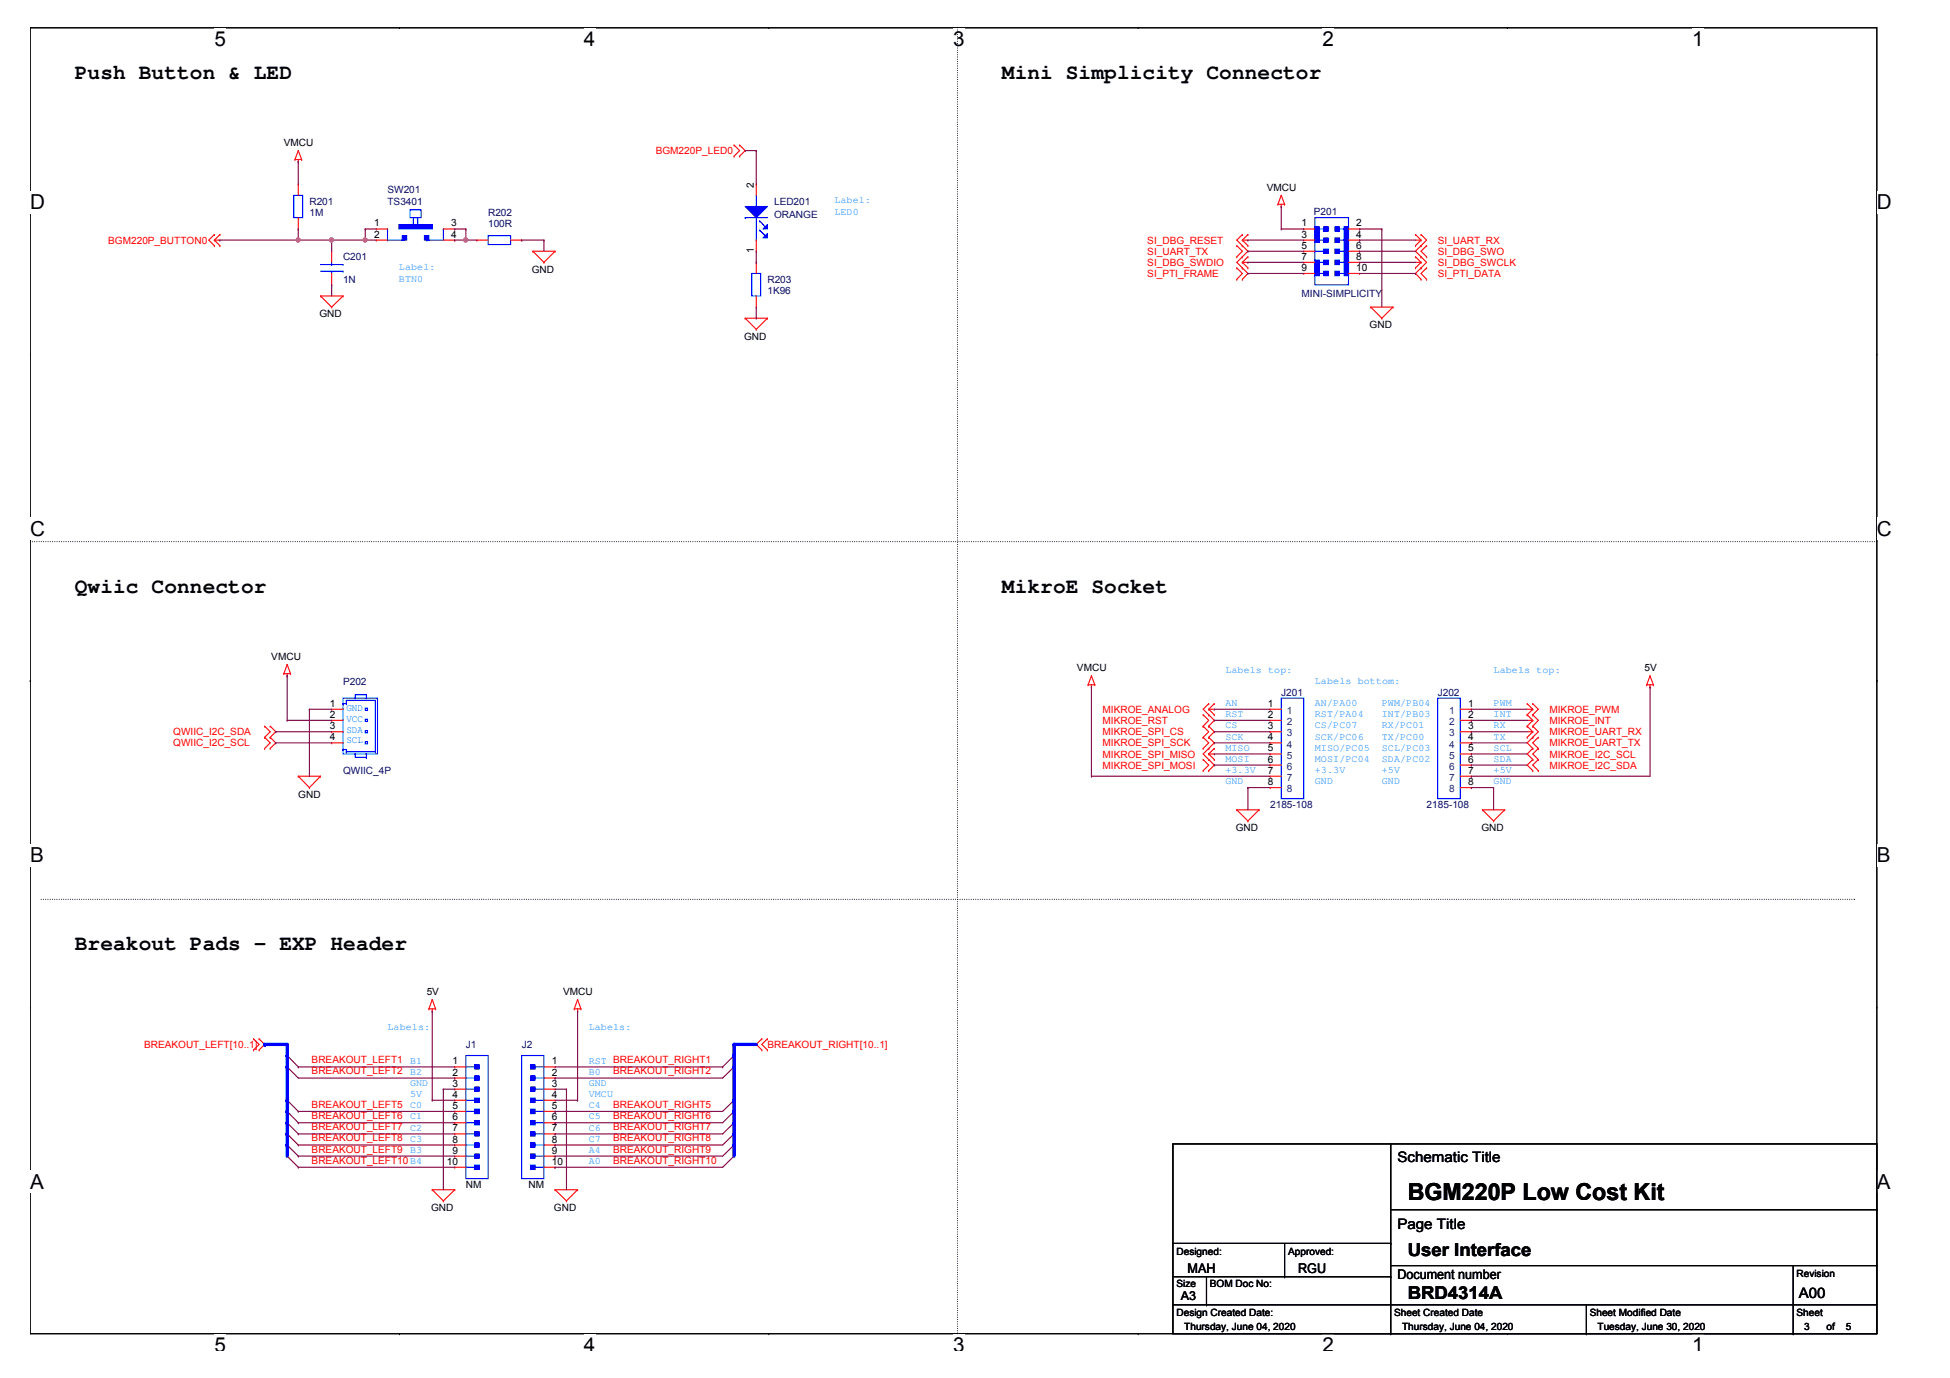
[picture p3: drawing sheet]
<svg xmlns="http://www.w3.org/2000/svg" width="297mm" height="210mm" viewBox="0 0 297 210" stroke-linecap="round" stroke-linejoin="round" font-family="sans-serif">
<defs><g id="words">
<text font-size="3.6" x="214.4" y="182.8">BGM220P Low Cost Kit</text>
<g font-size="3.2">
<text x="11.4" y="12">Push Button &amp; LED</text>
<text x="152.6" y="12">Mini Simplicity Connector</text>
<text x="11.4" y="90.3">Qwiic Connector</text>
<text x="152.6" y="90.3">MikroE Socket</text>
<text x="11.4" y="144.7">Breakout Pads - EXP Header</text>
</g>
<g font-size="3.1">
<text x="32.7" y="7">5</text>
<text x="89" y="7">4</text>
<text x="145.2" y="7">3</text>
<text x="201.5" y="7">2</text>
<text x="257.7" y="7">1</text>
<text x="4.6" y="31.9">D</text>
<text x="285.9" y="31.9">D</text>
<text x="4.6" y="81.6">C</text>
<text x="285.9" y="81.6">C</text>
<text x="4.6" y="131.3">B</text>
<text x="285.9" y="131.3">B</text>
<text x="4.6" y="181.1">A</text>
<text x="285.9" y="181.1">A</text>
<text x="32.7" y="206">5</text>
<text x="89" y="206">4</text>
<text x="145.2" y="206">3</text>
<text x="201.5" y="206">2</text>
<text x="257.7" y="206">1</text>
</g>
<g font-size="2.7">
<text x="214.4" y="191.3">User Interface</text>
<text x="214.4" y="197.9">BRD4314A</text>
</g>
<g font-size="2.2">
<text x="212.9" y="177">Schematic Title</text>
<text x="212.9" y="187.2">Page Title</text>
<text x="274" y="197.7">A00</text>
</g>
<g font-size="2">
<text x="180.9" y="193.8">MAH</text>
<text x="197.8" y="193.8">RGU</text>
<text x="212.9" y="194.9">Document number</text>
</g>
<text font-size="1.9" x="179.9" y="198.1">A3</text>
<g font-size="1.5">
<text x="43.2" y="22.3">VMCU</text>
<text x="114.8" y="28.6" transform="rotate(-90 114.8 28.6)">2</text>
<text x="193" y="29.1">VMCU</text>
<text x="57" y="34.5">1</text>
<text x="68.7" y="34.5">3</text>
<text x="198.3" y="34.5">1</text>
<text x="206.6" y="34.5">2</text>
<text x="57" y="36.2">2</text>
<text x="68.7" y="36.2">4</text>
<text x="81" y="41.5">GND</text>
<text x="114.8" y="38.6" transform="rotate(-90 114.8 38.6)">1</text>
<text x="198.3" y="36.2">3</text>
<text x="198.3" y="37.9">5</text>
<text x="198.3" y="41.3">9</text>
<text x="198.3" y="39.6">7</text>
<text x="206.6" y="36.2">4</text>
<text x="206.6" y="39.6">8</text>
<text x="206.6" y="37.9">6</text>
<text x="206.6" y="41.3">10</text>
<text x="48.7" y="48.3">GND</text>
<text x="113.3" y="51.7">GND</text>
<text x="208.6" y="50">GND</text>
<text x="41.3" y="100.6">VMCU</text>
<text x="50.2" y="107.7">1</text>
<text x="164.1" y="102.3">VMCU</text>
<text x="193.1" y="107.7">1</text>
<text x="223.6" y="107.7">1</text>
<text x="250.5" y="102.3">5V</text>
<text x="50.2" y="109.3">2</text>
<text x="50.2" y="111.1">3</text>
<text x="50.2" y="112.8">4</text>
<text x="193.1" y="109.3">2</text>
<text x="193.1" y="111.1">3</text>
<text x="193.1" y="112.8">4</text>
<text x="223.6" y="109.3">2</text>
<text x="223.6" y="111.1">3</text>
<text x="223.6" y="112.8">4</text>
<text x="193.1" y="114.5">5</text>
<text x="193.1" y="116.2">6</text>
<text x="193.1" y="117.9">7</text>
<text x="193.1" y="119.6">8</text>
<text x="223.6" y="114.5">5</text>
<text x="223.6" y="116.2">6</text>
<text x="223.6" y="117.9">7</text>
<text x="223.6" y="119.6">8</text>
<text x="45.4" y="121.5">GND</text>
<text x="188.2" y="126.6">GND</text>
<text x="225.7" y="126.6">GND</text>
<text x="65" y="151.6">5V</text>
<text x="85.8" y="151.6">VMCU</text>
<text x="68.9" y="162.1">1</text>
<text x="68.9" y="163.8">2</text>
<text x="68.9" y="165.5">3</text>
<text x="68.9" y="167.2">4</text>
<text x="84" y="162.1">1</text>
<text x="84" y="163.8">2</text>
<text x="84" y="165.5">3</text>
<text x="84" y="167.2">4</text>
<text x="68.9" y="168.9">5</text>
<text x="68.9" y="170.6">6</text>
<text x="68.9" y="172.3">7</text>
<text x="84" y="168.9">5</text>
<text x="84" y="170.6">6</text>
<text x="84" y="172.3">7</text>
<text x="68.1" y="177.4">10</text>
<text x="68.9" y="174">8</text>
<text x="68.9" y="175.7">9</text>
<text x="84" y="174">8</text>
<text x="84" y="175.7">9</text>
<text x="84" y="177.4">10</text>
<text x="65.7" y="184.5">GND</text>
<text x="71" y="180.9">NM</text>
<text x="80.5" y="180.9">NM</text>
<text x="84.4" y="184.5">GND</text>
<text x="179.2" y="191.1">Designed:</text>
<text x="196.2" y="191.1">Approved:</text>
<text x="179.2" y="196">Size</text>
<text x="184.3" y="196">BOM Doc No:</text>
<text x="273.7" y="194.5">Revision</text>
<text x="179.2" y="200.5">Design Created Date:</text>
<text x="180.4" y="202.5">Thursday, June 04, 2020</text>
<text x="212.4" y="200.5">Sheet Created Date</text>
<text x="213.6" y="202.5">Thursday, June 04, 2020</text>
<text x="242.2" y="200.5">Sheet Modified Date</text>
<text x="243.3" y="202.5">Tuesday, June 30, 2020</text>
<text x="273.7" y="200.5">Sheet</text>
<text x="274.8" y="202.5">3</text>
<text x="278.2" y="202.5">of</text>
<text x="281.1" y="202.5">5</text>
</g>
<g font-size="1.5" fill="#f00">
<text x="99.9" y="23.5">BGM220P_LED0</text>
<text x="16.5" y="37.1">BGM220P_BUTTON0</text>
<text x="174.8" y="37.1">SI_DBG_RESET</text>
<text x="174.8" y="38.8">SI_UART_TX</text>
<text x="174.8" y="40.5">SI_DBG_SWDIO</text>
<text x="219" y="37.1">SI_UART_RX</text>
<text x="219" y="38.8">SI_DBG_SWO</text>
<text x="219" y="40.5">SI_DBG_SWCLK</text>
<text x="174.8" y="42.2">SI_PTI_FRAME</text>
<text x="219" y="42.2">SI_PTI_DATA</text>
<text x="26.4" y="113.7">QWIIC_I2C_SCL</text>
<text x="26.4" y="112">QWIIC_I2C_SDA</text>
<text x="168" y="108.6">MIKROE_ANALOG</text>
<text x="168" y="110.3">MIKROE_RST</text>
<text x="168" y="112">MIKROE_SPI_CS</text>
<text x="168" y="113.7">MIKROE_SPI_SCK</text>
<text x="236" y="108.6">MIKROE_PWM</text>
<text x="236" y="110.3">MIKROE_INT</text>
<text x="236" y="112">MIKROE_UART_RX</text>
<text x="236" y="113.7">MIKROE_UART_TX</text>
<text x="168" y="115.4">MIKROE_SPI_MISO</text>
<text x="168" y="117.1">MIKROE_SPI_MOSI</text>
<text x="236" y="115.4">MIKROE_I2C_SCL</text>
<text x="236" y="117.1">MIKROE_I2C_SDA</text>
<text x="21.9" y="159.6">BREAKOUT_LEFT[10..1]</text>
<text x="47.5" y="162">BREAKOUT_LEFT1</text>
<text x="116.9" y="159.6">BREAKOUT_RIGHT[10..1]</text>
<text x="47.5" y="163.7">BREAKOUT_LEFT2</text>
<text x="93.4" y="163.7">BREAKOUT_RIGHT2</text>
<text x="47.5" y="170.5">BREAKOUT_LEFT6</text>
<text x="47.5" y="172.2">BREAKOUT_LEFT7</text>
<text x="47.5" y="173.9">BREAKOUT_LEFT8</text>
<text x="47.5" y="168.7">BREAKOUT_LEFT5</text>
<text x="93.4" y="168.7">BREAKOUT_RIGHT5</text>
<text x="93.4" y="170.5">BREAKOUT_RIGHT6</text>
<text x="93.4" y="172.2">BREAKOUT_RIGHT7</text>
<text x="93.4" y="173.9">BREAKOUT_RIGHT8</text>
<text x="47.5" y="175.6">BREAKOUT_LEFT9</text>
<text x="47.5" y="177.2">BREAKOUT_LEFT10B4</text>
<text x="93.4" y="175.6">BREAKOUT_RIGHT9</text>
<text x="93.4" y="177.2">BREAKOUT_RIGHT10</text>
</g>
<g font-size="1.5" fill="#000080">
<text x="59" y="29.5">SW201</text>
<text x="47.1" y="31.2">R201</text>
<text x="47.1" y="32.9">1M</text>
<text x="59" y="31.2">TS3401</text>
<text x="74.4" y="32.9">R202</text>
<text x="74.4" y="34.5">100R</text>
<text x="117.9" y="31.2">LED201</text>
<text x="117.9" y="33.2">ORANGE</text>
<text x="200.1" y="32.7">P201</text>
<text x="52.3" y="39.7">C201</text>
<text x="52.3" y="43.1">1N</text>
<text x="116.9" y="43.1">R203</text>
<text x="116.9" y="44.8">1K96</text>
<text x="198.3" y="45.3">MINI-SIMPLICITY</text>
<text x="52.3" y="104.4">P202</text>
<text x="195.2" y="106">J201</text>
<text x="219" y="106">J202</text>
<text x="52.3" y="117.9">QWIIC_4P</text>
<text x="193.5" y="123.1">2185-108</text>
<text x="217.3" y="123.1">2185-108</text>
<text x="71" y="159.6">J1</text>
<text x="79.5" y="159.6">J2</text>
</g>
<g font-size="1.5" fill="#0080ff">
<text x="127.1" y="31">Label:</text>
<text x="127.1" y="32.7">LED0</text>
<text x="60.8" y="41.2">Label:</text>
<text x="60.8" y="42.9">BTN0</text>
<text x="186.7" y="107.6">AN</text>
<text x="186.7" y="102.4">Labels top:</text>
<text x="200.3" y="104.2">Labels bottom:</text>
<text x="200.3" y="107.6">AN/PA00</text>
<text x="210.5" y="107.6">PWM/PB04</text>
<text x="227.5" y="107.6">PWM</text>
<text x="227.5" y="102.4">Labels top:</text>
<text x="186.7" y="109.3">RST</text>
<text x="186.7" y="111">CS</text>
<text x="186.7" y="112.7">SCK</text>
<text x="200.3" y="109.3">RST/PA04</text>
<text x="200.3" y="111">CS/PC07</text>
<text x="200.3" y="112.7">SCK/PC06</text>
<text x="210.5" y="109.3">INT/PB03</text>
<text x="210.5" y="111">RX/PC01</text>
<text x="210.5" y="112.7">TX/PC00</text>
<text x="227.5" y="109.3">INT</text>
<text x="227.5" y="111">RX</text>
<text x="227.5" y="112.7">TX</text>
<text x="186.7" y="114.4">MISO</text>
<text x="186.7" y="116.1">MOSI</text>
<text x="186.7" y="117.8">+3.3V</text>
<text x="186.7" y="119.5">GND</text>
<text x="200.3" y="114.4">MISO/PC05</text>
<text x="200.3" y="116.1">MOSI/PC04</text>
<text x="200.3" y="117.8">+3.3V</text>
<text x="200.3" y="119.5">GND</text>
<text x="210.5" y="114.4">SCL/PC03</text>
<text x="210.5" y="116.1">SDA/PC02</text>
<text x="210.5" y="117.8">+5V</text>
<text x="210.5" y="119.5">GND</text>
<text x="227.5" y="114.4">SCL</text>
<text x="227.5" y="116.1">SDA</text>
<text x="227.5" y="117.8">+5V</text>
<text x="227.5" y="119.5">GND</text>
<text x="59" y="156.9">Labels:</text>
<text x="89.7" y="156.9">Labels:</text>
<text x="62.5" y="165.4">GND</text>
<text x="62.5" y="167.1">5V</text>
<text x="62.5" y="162">B1</text>
<text x="62.5" y="163.7">B2</text>
<text x="89.7" y="165.4">GND</text>
<text x="89.7" y="167.1">VMCU</text>
<text x="89.7" y="162">RST BREAKOUT_RIGHT1</text>
<text x="89.7" y="163.7">B0</text>
<text x="62.5" y="168.8">C0</text>
<text x="62.5" y="170.5">C1</text>
<text x="62.5" y="172.3">C2</text>
<text x="62.5" y="173.9">C3</text>
<text x="89.7" y="170.5">C5</text>
<text x="89.7" y="172.3">C6</text>
<text x="89.7" y="168.8">C4</text>
<text x="89.7" y="173.9">C7</text>
<text x="62.5" y="175.6">B3</text>
<text x="89.7" y="177.3">A0</text>
<text x="89.7" y="175.6">A4</text>
</g>
<g font-size="1.5" fill="#00f">
<text x="52.8" y="108.2">GND</text>
<text x="52.8" y="109.9">VCC</text>
<text x="52.8" y="111.6">SDA</text>
<text x="52.8" y="113.2">SCL</text>
</g>
<g font-size="1.5" fill="#004080">
<text x="196" y="108.8">1</text>
<text x="196" y="110.4">2</text>
<text x="196" y="112.2">3</text>
<text x="196" y="113.9">4</text>
<text x="220.7" y="108.8">1</text>
<text x="220.7" y="110.4">2</text>
<text x="220.7" y="112.2">3</text>
<text x="220.7" y="113.9">4</text>
<text x="196" y="115.6">5</text>
<text x="196" y="117.3">6</text>
<text x="196" y="119">7</text>
<text x="220.7" y="115.6">5</text>
<text x="220.7" y="117.3">6</text>
<text x="220.7" y="119">7</text>
<text x="196" y="120.7">8</text>
<text x="220.7" y="120.7">8</text>
</g>
</g></defs>
<path d="M4.6 4.2h281.3v199h-281.3z" fill="none" stroke="#000" stroke-width=".17"/>
<g fill="#fff">
<path d="M32.7 4.2h1.7v3.5h-1.7z"/>
<path d="M32.7 203.2h1.7v2.5h-1.7z"/>
</g>
<path d="M60.8 4.2h.1M60.8 203.2h.1" fill="none" stroke="#000" stroke-width=".17"/>
<g fill="#fff">
<path d="M89 4.2h1.7v3.5h-1.7z"/>
<path d="M89 203.2h1.7v2.5h-1.7z"/>
</g>
<path d="M117.1 4.2h.1M117.1 203.2h.1" fill="none" stroke="#000" stroke-width=".17"/>
<g fill="#fff">
<path d="M145.2 4.2h1.8v3.5h-1.8z"/>
<path d="M145.2 203.2h1.8v2.5h-1.8z"/>
</g>
<path d="M173.4 4.2h.1M173.4 203.2h.1" fill="none" stroke="#000" stroke-width=".17"/>
<g fill="#fff">
<path d="M201.5 4.2h1.7v3.5h-1.7z"/>
<path d="M201.5 203.2h1.7v2.5h-1.7z"/>
</g>
<path d="M229.6 4.2h.1M229.6 203.2h.1" fill="none" stroke="#000" stroke-width=".17"/>
<g fill="#fff">
<path d="M257.7 4.2h1.8v3.5h-1.8z"/>
<path d="M257.7 203.2h1.8v2.5h-1.8z"/>
<path d="M4.6 29.1h2.2v3.5h-2.2z"/>
<path d="M285.9 29.1h2.2v3.5h-2.2z"/>
<path d="M4.6 78.8h2.2v3.5h-2.2z"/>
<path d="M285.9 78.8h2.2v3.5h-2.2z"/>
</g>
<path d="M4.6 53.9h.1M285.9 53.9h.1" fill="none" stroke="#000" stroke-width=".17"/>
<g fill="#fff">
<path d="M4.6 128.5h2.1v3.5h-2.1z"/>
<path d="M285.9 128.5h2.1v3.5h-2.1z"/>
</g>
<path d="M4.6 103.7h.1M285.9 103.7h.1" fill="none" stroke="#000" stroke-width=".17"/>
<path d="M4.6 103.7h.1M285.9 103.7h.1" fill="none" stroke="#000" stroke-width=".15"/>
<g fill="#fff">
<path d="M4.6 178.3h2.1v3.4h-2.1z"/>
<path d="M285.9 178.3h2.1v3.4h-2.1z"/>
</g>
<g fill="none" stroke="#000" stroke-width=".17">
<path d="M4.6 153.4h.1M285.9 153.4h.1M178.7 174.2h107.2v29h-107.2zM211.9 174.2v29M178.7 198.8h.1M178.7 198.8h107.2M178.7 194.5h33.2M178.7 189.4h33.2M183.8 198.8h.1M183.8 194.5v4.3M195.7 194.5h.1M195.7 189.4v5.1"/>
<path d="M211.9 198.8h.1M211.9 194.5h.1M211.9 189.4h.1M211.9 184.3h74M211.9 192.8h74M241.7 198.8v4.4M273.1 198.8h.1M273.1 192.8v10.4M285.9 184.3h.1M285.9 192.8h.1M211.9 203.2h.1M241.7 203.2h.1"/>
<path d="M273.1 203.2h.1"/>
</g>
<path d="M145.9 4.2v199M4.6 82.5h281.3M285.9 82.5h.1M6.3 137h276.2M282.5 137h.1M145.9 203.2h.1" fill="none" stroke="#000" stroke-width=".17" stroke-dasharray="0 .3"/>
<g fill="none" stroke="#f00" stroke-width=".17">
<path d="M32.7 37.4h.1M32.7 35.7h.1M32.7 36.6h.1M32.7 35.7l-.9 .9 .9 .8M32.7 36.6l.8 .8M32.7 36.6h.8M33.5 37.4h.1M33.5 35.7h.1M33.5 35.7l-.8 .9M44.9 24.3h.1M44.9 24.3h1M45.4 24.6h.1"/>
<path d="M45.4 22.9h.1M45.4 28.1h.1M45.4 34.9h.1M45.4 24.3v.3M45.4 28.1v1.7M45.4 33.1v1.8M45.4 22.9l-.5 1.4M45.4 22.9l.5 1.4M45.9 24.3h.1M81.2 38.3h.1M81.2 38.3h3.4M81.2 38.3l1.7 1.7"/>
<path d="M82.9 40h.1M84.6 38.3h.1M84.6 38.3l-1.7 1.7M111.8 22.1h.1M111.8 23.8h.1M111.8 22.1l.9 .8-.9 .9M112.7 22.1h.1M112.7 23.8h.1M112.7 22.1l.8 .8-.8 .9M188.4 37.4h.1M188.4 39.1h.1M188.4 37.4l.8 .9-.8 .8"/>
<path d="M189.2 37.4h.1M189.2 35.7h.1M189.2 36.6h.1M189.2 39.1h.1M189.2 40h.1M189.2 36.6h.9M189.2 35.7l-.8 .9 1.7 1.7-1.7 1.7 1.7 1.7-.9 .8M189.2 36.6l.9 .8M189.2 40l.9 .8M189.2 40h.9M190.1 37.4h.1M190.1 35.7h.1"/>
<path d="M190.1 39.1h.1M190.1 35.7l-.9 .9M190.1 39.1l-.9 .9M194.7 31.1h.1M194.7 31.1h1M195.2 31.5h.1M195.2 29.8h.1M195.2 31.1v.4M195.2 29.8l-.5 1.3M195.2 29.8l.5 1.3M195.7 31.1h.1M215.6 35.7h.1"/>
<path d="M215.6 37.4h.1M215.6 39.1h.1M215.6 36.6h.9M215.6 40h.9M215.6 35.7l.9 .9M215.6 39.1l.9 .9M216.5 35.7h.1M216.5 37.4h.1M216.5 36.6h.1M216.5 39.1h.1M216.5 40h.1M216.5 35.7l.8 .9-1.7 1.7 1.7 1.7-1.7 1.7 .9 .8"/>
<path d="M216.5 36.6l-.9 .8M216.5 40l-.9 .8M217.3 39.1h.1M217.3 37.4h.1M217.3 37.4l-.8 .9 .8 .8M48.8 45.1h.1M48.8 45.1h3.5M48.8 45.1l1.7 1.7M50.5 46.8h.1M52.3 45.1h.1M52.3 45.1l-1.8 1.7M113.5 48.5h.1"/>
<path d="M113.5 48.5h3.4M113.5 48.5l1.7 1.7M115.2 50.2h.1M116.9 48.5h.1M116.9 48.5l-1.7 1.7M188.4 40.8h.1M188.4 42.5h.1M188.4 40.8l.8 .9-.8 .8M189.2 40.8h.1M189.2 42.5h.1M190.1 40.8h.1M208.8 46.8h.1"/>
<path d="M208.8 46.8h3.4M208.8 46.8l1.7 1.7M210.5 48.5h.1M212.2 46.8h.1M212.2 46.8l-1.7 1.7M215.6 40.8h.1M216.5 40.8h.1M216.5 42.5h.1M217.3 42.5h.1M217.3 40.8h.1M217.3 40.8l-.8 .9 .8 .8M40.3 112.3h.1"/>
<path d="M40.3 114h.1M40.3 110.6h.1M40.3 112.3l.9 .9-.9 .8M40.3 110.6l.9 .9-.9 .8M41.2 112.3h.1M41.2 114h.1M41.2 110.6h.1M41.2 112.3l.8 .9-.8 .8M41.2 110.6l.8 .9-.8 .8M43.2 102.6h.1M43.2 102.6h1.1M43.7 103h.1"/>
<path d="M43.7 101.2h.1M43.7 102.6v.4M43.7 101.2l.6 1.4M43.7 101.2l-.5 1.4M44.3 102.6h.1M45.4 118.2h.1M45.4 118.2h3.4M45.4 118.2l1.7 1.8M47.1 120h.1M48.8 118.2h.1M48.8 118.2l-1.7 1.8M165.7 104.3h.1"/>
<path d="M165.7 104.3h1.1M166.3 104.6h.1M166.3 103h.1M166.3 104.3v.3M166.3 103l-.6 1.3M166.3 103l.5 1.3M166.8 104.3h.1M183.3 108.9h.1M183.3 110.6h.1M183.3 112.3h.1M183.3 114h.1M183.3 115.7h.1"/>
<path d="M183.3 117.4h.1M183.3 108.9l.8 .8-.8 .9M183.3 110.6l.8 .9-.8 .8M183.3 112.3l.8 .9-.8 .8M183.3 115.7l.8 .8-.8 .9M184.1 108.9h.1M184.1 107.2h.1M184.1 108h.1M184.1 110.6h.1M184.1 112.3h.1M184.1 114h.1M184.1 115.7h.1"/>
<path d="M184.1 114.8h.1M184.1 117.4h.1M184.1 107.2l-.8 .8 1.7 1.7-.9 .9M184.1 108l.9 .9M184.1 108h.9M184.1 110.6l.9 .9-.9 .8M184.1 112.3l.9 .9-1.7 1.6 1.7 1.7-.9 .9M184.1 114.8l.9 .9M184.1 114.8h.9M185 108.9h.1M185 107.2h.1M185 115.7h.1"/>
<path d="M185 114h.1M185 107.2l-.9 .8M185 114l-.9 .8M232.6 107.2h.1M232.6 108.9h.1M232.6 110.6h.1M232.6 112.3h.1M232.6 108h.9M232.6 107.2l.9 .8M232.6 108.9l.9 .8M232.6 109.7h.9M232.6 110.6l.9 .9"/>
<path d="M232.6 111.5h.9M233.5 107.2h.1M233.5 108.9h.1M233.5 108h.1M233.5 110.6h.1M233.5 109.7h.1M233.5 112.3h.1M233.5 111.5h.1M233.5 114h.1M233.5 115.7h.1M233.5 117.4h.1M233.5 107.2l.8 .8-.8 .9"/>
<path d="M233.5 108l-.9 .9M233.5 108.9l.8 .8-.8 .9M233.5 109.7l-.9 .9M233.5 110.6l.8 .9-1.7 1.7 .9 .8M233.5 111.5l-.9 .8M233.5 114l-.9 .8 .9 .9M233.5 115.7l-.9 .8 .9 .9M234.3 114h.1M234.3 112.3h.1M234.3 115.7h.1M234.3 117.4h.1M234.3 112.3l-.8 .9 .8 .8"/>
<path d="M234.3 114l-.8 .8 .8 .9M234.3 115.7l-.8 .8 .8 .9M250.8 104.3h.1M250.8 104.3h1.1M251.3 104.6h.1M251.3 103h.1M251.3 104.3v.3M251.3 103l-.5 1.3M251.3 103l.6 1.3M251.9 104.3h.1M188.4 123.4h.1M188.4 123.4h3.4"/>
<path d="M188.4 123.4l1.7 1.7M190.1 125.1h.1M191.8 123.4h.1M191.8 123.4l-1.7 1.7M225.8 123.4h.1M225.8 123.4h3.4M225.8 123.4l1.7 1.7M227.5 125.1h.1M229.2 123.4h.1M229.2 123.4l-1.7 1.7M38.6 158.2h.1M38.6 159.9h.1"/>
<path d="M38.6 158.2l.9 .9-.9 .8M39.5 158.2h.1M39.5 159.9h.1M39.5 158.2l.8 .9-.8 .8M65.3 153.7h.1M65.3 153.7h1.1M65.8 154h.1M65.8 152.3h.1M65.8 153.7v.3M65.8 152.3l-.5 1.4M65.8 152.3l.6 1.4M66.4 153.7h.1"/>
<path d="M87.5 153.7h.1M87.5 153.7h1M88 154h.1M88 152.3h.1M88 153.7v.3M88 152.3l-.5 1.4M88 152.3l.5 1.4M88.5 153.7h.1M116 158.2h.1M116 159.9h.1M116 158.2l-.8 .9 .8 .8M116.9 158.2h.1"/>
<path d="M116.9 159.9h.1M116.9 158.2l-.9 .9 .9 .8M65.8 181.2h.1M65.8 181.2h3.5M65.8 181.2l1.7 1.7M67.5 182.9h.1M69.3 181.2h.1M69.3 181.2l-1.8 1.7M84.6 181.2h.1M84.6 181.2h3.4M84.6 181.2l1.7 1.7M86.3 182.9h.1"/>
<path d="M88 181.2h.1M88 181.2l-1.7 1.7"/>
</g>
<g fill="none" stroke="#800040" stroke-width=".17">
<path d="M43.7 160.8h.1M43.7 162.5h.1M43.7 167.6h.1M43.7 169.3h.1M43.7 171h.1M43.7 172.7h.1M43.7 174.4h.1M43.7 176.1h.1M43.7 160.8l1.7 1.7M43.7 162.5l1.7 1.7M43.7 167.6l1.7 1.7M43.7 169.3l1.7 1.7"/>
<path d="M43.7 171l1.7 1.7M43.7 172.7l1.7 1.7M43.7 174.4l1.7 1.7M43.7 176.1l1.7 1.7M111.8 160.8h.1M111.8 162.5h.1M111.8 167.6h.1M111.8 169.3h.1M111.8 171h.1M111.8 172.7h.1M111.8 174.4h.1M111.8 176.1h.1"/>
<path d="M111.8 160.8l-1.7 1.7M111.8 162.5l-1.7 1.7M111.8 167.6l-1.7 1.7M111.8 169.3l-1.7 1.7M111.8 171l-1.7 1.7M111.8 172.7l-1.7 1.7M111.8 174.4l-1.7 1.7M111.8 176.1l-1.7 1.7"/>
</g>
<path d="M44.8 29.8h1.3v3.3h-1.3z" fill="none" stroke="#00f" stroke-width=".17"/>
<path d="M72.3 162.2h.7v.7h-.7z" fill-rule="evenodd" fill="#00f"/>
<path d="M72.3 162.2h.7v.7h-.7z" fill="none" stroke="#00f" stroke-width=".17"/>
<path d="M72.3 163.9h.7v.6h-.7z" fill-rule="evenodd" fill="#00f"/>
<path d="M71 160.8h3.4v18.7h-3.4zM72.3 163.9h.7v.6h-.7z" fill="none" stroke="#00f" stroke-width=".17"/>
<path d="M72.3 167.3h.7v.6h-.7z" fill-rule="evenodd" fill="#00f"/>
<path d="M72.3 167.3h.7v.6h-.7z" fill="none" stroke="#00f" stroke-width=".17"/>
<path d="M72.3 165.6h.7v.6h-.7z" fill-rule="evenodd" fill="#00f"/>
<path d="M72.3 165.6h.7v.6h-.7z" fill="none" stroke="#00f" stroke-width=".17"/>
<path d="M72.3 170.7h.7v.7h-.7z" fill-rule="evenodd" fill="#00f"/>
<path d="M72.3 170.7h.7v.7h-.7z" fill="none" stroke="#00f" stroke-width=".17"/>
<path d="M72.3 169h.7v.6h-.7z" fill-rule="evenodd" fill="#00f"/>
<path d="M72.3 169h.7v.6h-.7z" fill="none" stroke="#00f" stroke-width=".17"/>
<path d="M72.3 174.1h.7v.7h-.7z" fill-rule="evenodd" fill="#00f"/>
<path d="M72.3 174.1h.7v.7h-.7z" fill="none" stroke="#00f" stroke-width=".17"/>
<path d="M72.3 172.4h.7v.7h-.7z" fill-rule="evenodd" fill="#00f"/>
<g fill="none" stroke="#00f" stroke-width=".17">
<path d="M71 162.5h1.7M71 164.2h1.7M71 165.9h1.7M71 167.6h1.7M71 169.3h1.7M71 171h1.7M71 172.7h1.7M71 174.4h1.7M72.3 172.4h.7v.7h-.7zM72.7 162.5h.1M72.7 164.2h.1M72.7 165.9h.1"/>
<path d="M72.7 167.6h.1M72.7 169.3h.1M72.7 171h.1M72.7 172.7h.1M72.7 174.4h.1"/>
</g>
<path d="M72.3 175.8h.7v.6h-.7z" fill-rule="evenodd" fill="#00f"/>
<path d="M71 176.1h1.7M72.3 175.8h.7v.6h-.7zM72.7 176.1h.1" fill="none" stroke="#00f" stroke-width=".17"/>
<path d="M72.3 177.5h.7v.6h-.7z" fill-rule="evenodd" fill="#00f"/>
<path d="M59 36.6h.1M59 36.6h2.6M74.4 35.9h3.4v1.4h-3.4zM114.5 41.7h1.4v3.4h-1.4zM219 106.3h3.4v15.4h-3.4zM71 177.8h1.7M72.3 177.5h.7v.6h-.7zM72.7 177.8h.1" fill="none" stroke="#00f" stroke-width=".17"/>
<g fill="none" stroke="#f00" stroke-width=".17">
<path d="M72.7 36.6h.1M72.7 36.6h1.7M77.8 36.6h1.7M79.5 36.6h.1M115.2 40h.1M115.2 40v1.7M115.2 46.8h.1M115.2 45.1v1.7M222.4 108h1.7M222.4 109.7h1.7M222.4 111.5h1.7M222.4 113.2h1.7"/>
<path d="M222.4 114.8h1.7M222.4 116.5h1.7M222.4 118.2h1.7M222.4 120h1.7M224.1 108h.1M224.1 109.7h.1M224.1 111.5h.1M224.1 113.2h.1M224.1 114.8h.1M224.1 116.5h.1M224.1 118.2h.1M224.1 120h.1"/>
<path d="M69.3 162.5h.1M69.3 164.2h.1M69.3 165.9h.1M69.3 167.6h.1M69.3 169.3h.1M69.3 171h.1M69.3 172.7h.1M69.3 174.4h.1M69.3 176.1h.1M69.3 177.8h.1M69.3 162.5h1.7M69.3 164.2h1.7"/>
<path d="M69.3 165.9h1.7M69.3 167.6h1.7M69.3 169.3h1.7M69.3 171h1.7M69.3 172.7h1.7M69.3 174.4h1.7M69.3 176.1h1.7M69.3 177.8h1.7"/>
</g>
<path d="M60.8 34.2h5v.7h-5z" fill-rule="evenodd" fill="#00f"/>
<path d="M60.8 34.2h5v.7h-5zM63 33.1h.6v1.1h-.6z" fill="none" stroke="#00f" stroke-width=".17"/>
<path d="M64.7 35.9h.6v.7h-.6z" fill-rule="evenodd" fill="#00f"/>
<path d="M62.5 32h1.6v1.1h-1.6zM64.7 35.9h.6v.7h-.6z" fill="none" stroke="#00f" stroke-width=".17"/>
<path d="M61.3 35.9h.6v.7h-.6z" fill-rule="evenodd" fill="#00f"/>
<g fill="none" stroke="#00f" stroke-width=".17">
<path d="M59 34.9h.1M59 34.9v1.7M61.3 35.9h.6v.7h-.6zM65 36.6h.1M67.5 34.9h.1M67.5 34.9v1.7h-2.5M113.5 33.1h.1M113.5 33.1h3.4M115.2 31.5h.1M115.2 36.6h.1M115.2 29.8v1.7M115.2 33.1v3.5"/>
<path d="M115.7 33.7h.1M115.7 35.1h.1M115.7 33.7l.9 .8M115.7 35.1l.9 .8M52.3 106.3h5.2v8.5h-5.2zM52.3 107.2h.1M52.3 114.2h.1M52.3 114.2h.5v.3M52.3 107.2h.5M52.8 106.7h.1M52.8 107.2h.1M52.8 114.5h.1"/>
<path d="M52.8 106.7h4.4v7.8M52.8 106.7v.5M52.8 114.5h4.4M54.1 114.8h.1M54.1 106.3h.1M54.1 114.8v.6h1.7M55.6 107.9h.4v.3h-.4zM55.6 109.6h.4v.3h-.4zM55.6 113h.4v.3h-.4zM55.6 111.3h.4v.3h-.4zM55.8 105.8h.1M55.8 115.4h.1"/>
<path d="M55.8 106.3h.1M55.8 105.8h-1.7v.5M55.8 105.8v.5M55.8 114.8v.6M57.2 114.5h.1M195.2 106.3h3.4v15.4h-3.4z"/>
</g>
<g fill="none" stroke="#f00" stroke-width=".17">
<path d="M57.3 34.9h.1M57.3 36.6h.1M57.3 34.9h1.7M57.3 36.6h1.7M67.5 34.9h1.8M67.5 36.6h1.8M69.3 34.9h.1M69.3 36.6h.1M50.5 108h.1M50.5 109.7h.1M50.5 111.5h.1M50.5 113.2h.1"/>
<path d="M50.5 108h1.8M50.5 109.7h1.8M50.5 111.5h1.8M50.5 113.2h1.8M193.5 108h.1M193.5 109.7h.1M193.5 111.5h.1M193.5 113.2h.1M193.5 114.8h.1M193.5 116.5h.1M193.5 118.2h.1M193.5 120h.1"/>
<path d="M193.5 108h1.7M193.5 109.7h1.7M193.5 111.5h1.7M193.5 113.2h1.7M193.5 114.8h1.7M193.5 116.5h1.7M193.5 118.2h1.7M193.5 120h1.7"/>
</g>
<path d="M113.5 31.5h3.4l-1.7 1.6z" fill="#00f"/>
<path d="M113.5 31.5h3.4l-1.7 1.6z" fill="none" stroke="#00f" stroke-width=".17"/>
<path d="M116.2 34.9l.7-.7v.7z" fill="#00f"/>
<path d="M116.2 34.9l.7-.7v.7z" fill="none" stroke="#00f" stroke-width=".17"/>
<path d="M116.2 36.2l.7-.6v.6z" fill="#00f"/>
<path d="M50.5 40v.3M116.2 36.2l.7-.6v.6zM48.8 40.3h3.5M48.8 41.3h3.5M50.5 41.3h.1M50.5 40.3h.1M50.5 41.3v.4M52.3 40.3h.1M52.3 41.3h.1" fill="none" stroke="#00f" stroke-width=".17"/>
<path d="M50.5 38.3h.1M50.5 38.3v1.7M115.2 28.1h.1M115.2 38.3h.1M115.2 28.1v1.7M115.2 36.6v1.7M50.5 43.4h.1M50.5 41.7v1.7" fill="none" stroke="#f00" stroke-width=".17"/>
<path d="M80.8 162.2h.7v.7h-.7z" fill-rule="evenodd" fill="#00f"/>
<path d="M80.8 162.2h.7v.7h-.7z" fill="none" stroke="#00f" stroke-width=".17"/>
<path d="M80.8 163.9h.7v.6h-.7z" fill-rule="evenodd" fill="#00f"/>
<path d="M79.5 160.8h3.4v18.7h-3.4zM80.8 163.9h.7v.6h-.7z" fill="none" stroke="#00f" stroke-width=".17"/>
<path d="M80.8 167.3h.7v.6h-.7z" fill-rule="evenodd" fill="#00f"/>
<path d="M80.8 167.3h.7v.6h-.7z" fill="none" stroke="#00f" stroke-width=".17"/>
<path d="M80.8 165.6h.7v.6h-.7z" fill-rule="evenodd" fill="#00f"/>
<path d="M80.8 165.6h.7v.6h-.7z" fill="none" stroke="#00f" stroke-width=".17"/>
<path d="M80.8 170.7h.7v.7h-.7z" fill-rule="evenodd" fill="#00f"/>
<path d="M80.8 170.7h.7v.7h-.7z" fill="none" stroke="#00f" stroke-width=".17"/>
<path d="M80.8 169h.7v.6h-.7z" fill-rule="evenodd" fill="#00f"/>
<path d="M80.8 169h.7v.6h-.7z" fill="none" stroke="#00f" stroke-width=".17"/>
<path d="M80.8 174.1h.7v.7h-.7z" fill-rule="evenodd" fill="#00f"/>
<path d="M80.8 174.1h.7v.7h-.7z" fill="none" stroke="#00f" stroke-width=".17"/>
<path d="M80.8 172.4h.7v.7h-.7z" fill-rule="evenodd" fill="#00f"/>
<g fill="none" stroke="#00f" stroke-width=".17">
<path d="M80.8 172.4h.7v.7h-.7zM81.2 162.5h.1M81.2 164.2h.1M81.2 165.9h.1M81.2 167.6h.1M81.2 169.3h.1M81.2 171h.1M81.2 172.7h.1M81.2 174.4h.1M81.2 162.5h1.7M81.2 164.2h1.7M81.2 165.9h1.7"/>
<path d="M81.2 167.6h1.7M81.2 169.3h1.7M81.2 171h1.7M81.2 172.7h1.7M81.2 174.4h1.7"/>
</g>
<path d="M80.8 175.8h.7v.6h-.7z" fill-rule="evenodd" fill="#00f"/>
<path d="M80.8 175.8h.7v.6h-.7zM81.2 176.1h.1M81.2 176.1h1.7" fill="none" stroke="#00f" stroke-width=".17"/>
<path d="M80.8 177.5h.7v.6h-.7z" fill-rule="evenodd" fill="#00f"/>
<path d="M200.3 38.3h.1M200.3 38.3h1.3M80.8 177.5h.7v.6h-.7zM81.2 177.8h.1M81.2 177.8h1.7" fill="none" stroke="#00f" stroke-width=".17"/>
<g fill="none" stroke="#f00" stroke-width=".17">
<path d="M82.9 162.5h1.7M82.9 164.2h1.7M82.9 165.9h1.7M82.9 167.6h1.7M82.9 169.3h1.7M82.9 171h1.7M82.9 172.7h1.7M82.9 174.4h1.7M82.9 176.1h1.7M82.9 177.8h1.7M84.6 162.5h.1M84.6 164.2h.1"/>
<path d="M84.6 165.9h.1M84.6 167.6h.1M84.6 169.3h.1M84.6 171h.1M84.6 172.7h.1M84.6 174.4h.1M84.6 176.1h.1M84.6 177.8h.1"/>
</g>
<path d="M203.3 37.9h.7v.7h-.7z" fill-rule="evenodd" fill="#00f"/>
<path d="M200.3 36.6h.1M200.3 36.6h1.3M203.3 37.9h.7v.7h-.7zM204 38.3h1.4M205.4 38.3h.1M204 41.7h1.4M205.4 41.7h.1" fill="none" stroke="#00f" stroke-width=".17"/>
<path d="M203.3 36.2h.7v.7h-.7z" fill-rule="evenodd" fill="#00f"/>
<path d="M203.3 36.2h.7v.7h-.7zM204 36.6h1.4M205.4 36.6h.1" fill="none" stroke="#00f" stroke-width=".17"/>
<path d="M201.6 34.5h.7v.7h-.7z" fill-rule="evenodd" fill="#00f"/>
<path d="M200.3 34.9h.1M200.3 34.9h1.3M201.6 34.5h.7v.7h-.7z" fill="none" stroke="#00f" stroke-width=".17"/>
<path d="M203.3 34.5h.7v.7h-.7z" fill-rule="evenodd" fill="#00f"/>
<path d="M203.3 34.5h.7v.7h-.7zM204 34.9h1.4M205.4 34.9h.1" fill="none" stroke="#00f" stroke-width=".17"/>
<path d="M201.6 37.9h.7v.7h-.7z" fill-rule="evenodd" fill="#00f"/>
<path d="M200.3 40h1.3M201.6 37.9h.7v.7h-.7zM201.6 40h.1M204 40h1.4M205.4 40h.1M200.3 41.7h1.3M201.6 41.7h.1" fill="none" stroke="#00f" stroke-width=".17"/>
<path d="M203.3 39.6h.7v.7h-.7z" fill-rule="evenodd" fill="#00f"/>
<path d="M203.3 39.6h.7v.7h-.7z" fill="none" stroke="#00f" stroke-width=".17"/>
<path d="M203.3 41.3h.7v.7h-.7z" fill-rule="evenodd" fill="#00f"/>
<path d="M203.3 41.3h.7v.7h-.7z" fill="none" stroke="#00f" stroke-width=".17"/>
<path d="M201.6 39.6h.7v.7h-.7z" fill-rule="evenodd" fill="#00f"/>
<path d="M201.6 39.6h.7v.7h-.7z" fill="none" stroke="#00f" stroke-width=".17"/>
<path d="M201.6 41.3h.7v.7h-.7z" fill-rule="evenodd" fill="#00f"/>
<path d="M201.6 41.3h.7v.7h-.7z" fill="none" stroke="#00f" stroke-width=".17"/>
<path d="M201.6 36.2h.7v.7h-.7z" fill-rule="evenodd" fill="#00f"/>
<path d="M200.3 33.1h5.1v10.3h-5.1zM201.6 36.2h.7v.7h-.7z" fill="none" stroke="#00f" stroke-width=".17"/>
<path d="M204.7 34.5h.7v7.5h-.7z" fill-rule="evenodd" fill="#00f"/>
<path d="M204.7 34.5h.7v7.5h-.7z" fill="none" stroke="#00f" stroke-width=".17"/>
<path d="M200.3 34.5h.7v2.4h-.7z" fill-rule="evenodd" fill="#00f"/>
<path d="M200.3 34.5h.7v2.4h-.7z" fill="none" stroke="#00f" stroke-width=".17"/>
<path d="M200.3 39.6h.7v2.4h-.7z" fill-rule="evenodd" fill="#00f"/>
<path d="M200.3 39.6h.7v2.4h-.7z" fill="none" stroke="#00f" stroke-width=".17"/>
<g fill="none" stroke="#f00" stroke-width=".17">
<path d="M198.6 34.9h.1M198.6 36.6h.1M198.6 38.3h.1M198.6 40h.1M198.6 34.9h1.7M198.6 36.6h1.7M198.6 40h1.7M198.6 38.3h1.7M205.4 34.9h1.7M205.4 36.6h1.7M205.4 40h1.7M205.4 38.3h1.7"/>
<path d="M207.1 34.9h.1M207.1 36.6h.1M207.1 40h.1M207.1 38.3h.1M198.6 41.7h.1M198.6 41.7h1.7M205.4 41.7h1.7M207.1 41.7h.1"/>
</g>
<path d="M43.7 159.1v1.7" fill="none" stroke="#00f" stroke-width=".51"/>
<circle cx="43.7" cy="160.8" r=".25" fill="#00f"/>
<path d="M43.7 162.5v5.1" fill="none" stroke="#00f" stroke-width=".51"/>
<circle cx="43.7" cy="167.6" r=".25" fill="#00f"/>
<path d="M43.7 167.6v1.7" fill="none" stroke="#00f" stroke-width=".51"/>
<circle cx="43.7" cy="167.6" r=".25" fill="#00f"/>
<path d="M43.7 169.3v1.7" fill="none" stroke="#00f" stroke-width=".51"/>
<circle cx="43.7" cy="169.3" r=".25" fill="#00f"/>
<path d="M43.7 171v1.7" fill="none" stroke="#00f" stroke-width=".51"/>
<circle cx="43.7" cy="171" r=".25" fill="#00f"/>
<path d="M43.7 172.7v1.7" fill="none" stroke="#00f" stroke-width=".51"/>
<circle cx="43.7" cy="172.7" r=".25" fill="#00f"/>
<path d="M40.3 159.1h3.4" fill="none" stroke="#00f" stroke-width=".51"/>
<circle cx="40.3" cy="159.1" r=".25" fill="#00f"/>
<path d="M111.8 159.1v1.7" fill="none" stroke="#00f" stroke-width=".51"/>
<circle cx="111.8" cy="160.8" r=".25" fill="#00f"/>
<path d="M33.5 36.6h.1M33.5 36.6h11.9" fill="none" stroke="#800040" stroke-width=".17"/>
<circle cx="45.4" cy="36.5" r=".32" fill="#f0f"/>
<circle cx="45.4" cy="36.5" r=".32" fill="none" stroke="#f0f" stroke-width=".17"/>
<path d="M69.3 36.6h.1M69.3 36.6h1.7M50.5 43.4h.1M50.5 43.4v1.7" fill="none" stroke="#800040" stroke-width=".17"/>
<circle cx="70.9" cy="36.5" r=".32" fill="#f0f"/>
<circle cx="70.9" cy="36.5" r=".32" fill="none" stroke="#f0f" stroke-width=".17"/>
<g fill="none" stroke="#800040" stroke-width=".17">
<path d="M50.5 36.6h.1M50.5 36.6v1.7M50.5 36.6h6.8M55.6 34.9h.1M55.6 36.6h.1M55.6 34.9h1.7M55.6 34.9v1.7M69.3 34.9h.1M69.3 34.9h1.7M71 34.9h.1M71 34.9v1.7M82.9 36.6h.1"/>
<path d="M82.9 36.6v1.7"/>
</g>
<circle cx="55.6" cy="36.5" r=".32" fill="#f0f"/>
<circle cx="55.6" cy="36.5" r=".32" fill="none" stroke="#f0f" stroke-width=".17"/>
<path d="M45.4 24.6h.1M45.4 34.9h.1M45.4 36.6h.1M45.4 24.6v3.5M45.4 34.9v1.7M45.4 36.6h5.1" fill="none" stroke="#800040" stroke-width=".17"/>
<circle cx="50.5" cy="36.5" r=".32" fill="#f0f"/>
<circle cx="50.5" cy="36.5" r=".32" fill="none" stroke="#f0f" stroke-width=".17"/>
<g fill="none" stroke="#800040" stroke-width=".17">
<path d="M71 36.6h.1M71 36.6h1.7M79.5 36.6h.1M79.5 36.6h3.4M115.2 40h.1M115.2 22.9h.1M115.2 22.9v5.2M115.2 38.3v1.7M190.1 36.6h.1M190.1 38.3h.1M190.1 40h.1M190.1 36.6h8.5"/>
<path d="M190.1 38.3h8.5M190.1 40h8.5M195.2 31.5h.1M195.2 34.9h.1M195.2 34.9h3.4M195.2 31.5v3.4M207.1 34.9h.1M207.1 36.6h.1M207.1 38.3h.1M207.1 40h.1M207.1 36.6h8.5M207.1 34.9h3.4"/>
<path d="M207.1 38.3h8.5M207.1 40h8.5M210.5 34.9h.1M210.5 34.9v11.9M115.2 48.5h.1M115.2 46.8v1.7M47.1 108h.1M47.1 108v10.2M166.3 118.2h.1M166.3 104.6h.1M166.3 118.2h27.2M166.3 104.6v13.6"/>
<path d="M185 108h.1M185 109.7h.1M185 111.5h.1M185 113.2h.1M185 114.8h.1M185 116.5h.1M185 108h8.5M185 109.7h8.5M185 111.5h8.5M185 113.2h8.5M185 114.8h8.5M185 116.5h8.5"/>
<path d="M190.1 120h.1M190.1 120h3.4M190.1 120v3.4M224.1 108h.1M224.1 109.7h.1M224.1 111.5h.1M224.1 113.2h.1M224.1 114.8h.1M224.1 116.5h.1M224.1 118.2h.1M224.1 120h.1M224.1 108h8.5"/>
<path d="M224.1 109.7h8.5M224.1 111.5h8.5M224.1 113.2h8.5M224.1 114.8h8.5M224.1 116.5h8.5M224.1 120h3.4M227.5 120h.1M227.5 120v3.4M251.3 104.6h.1M251.3 104.6v13.6h-27.2M45.4 171h.1M45.4 172.7h.1"/>
<path d="M45.4 174.4h.1M45.4 169.3h.1M45.4 176.1h.1M45.4 171h23.9M45.4 172.7h23.9M45.4 174.4h23.9M45.4 169.3h23.9M45.4 176.1h23.9M84.6 169.3h.1M84.6 171h.1M84.6 176.1h.1M84.6 172.7h.1"/>
<path d="M84.6 174.4h.1M84.6 164.2h.1M84.6 171h25.5M84.6 172.7h25.5M84.6 174.4h25.5M84.6 169.3h25.5M84.6 162.5h25.5M84.6 176.1h25.5M84.6 164.2h25.5M110.1 162.5h.1"/>
</g>
<path d="M111.8 159.1h3.4" fill="none" stroke="#00f" stroke-width=".51"/>
<circle cx="111.8" cy="159.1" r=".25" fill="#00f"/>
<path d="M111.8 160.8v1.7" fill="none" stroke="#00f" stroke-width=".51"/>
<circle cx="111.8" cy="162.5" r=".25" fill="#00f"/>
<path d="M111.8 162.5v5.1" fill="none" stroke="#00f" stroke-width=".51"/>
<circle cx="111.8" cy="167.6" r=".25" fill="#00f"/>
<path d="M111.8 167.6v1.7" fill="none" stroke="#00f" stroke-width=".51"/>
<circle cx="111.8" cy="167.6" r=".25" fill="#00f"/>
<path d="M111.8 169.3v1.7" fill="none" stroke="#00f" stroke-width=".51"/>
<circle cx="111.8" cy="169.3" r=".25" fill="#00f"/>
<path d="M111.8 171v1.7" fill="none" stroke="#00f" stroke-width=".51"/>
<circle cx="111.8" cy="171" r=".25" fill="#00f"/>
<path d="M111.8 172.7v1.7" fill="none" stroke="#00f" stroke-width=".51"/>
<circle cx="111.8" cy="172.7" r=".25" fill="#00f"/>
<g fill="none" stroke="#800040" stroke-width=".17">
<path d="M113.5 22.9h.1M113.5 22.9h1.7M42 111.5h.1M42 113.2h.1M42 111.5h8.5M42 113.2h8.5M43.7 109.7h.1M43.7 103h.1M43.7 109.7h6.8M43.7 103v6.7M47.1 108h.1M47.1 108h3.4"/>
<path d="M45.4 177.8h.1M45.4 177.8h23.9M84.6 177.8h.1M84.6 177.8h25.5"/>
</g>
<path d="M43.7 174.4v1.7" fill="none" stroke="#00f" stroke-width=".51"/>
<circle cx="43.7" cy="174.4" r=".25" fill="#00f"/>
<path d="M111.8 174.4v1.7" fill="none" stroke="#00f" stroke-width=".51"/>
<circle cx="111.8" cy="174.4" r=".25" fill="#00f"/>
<path d="M45.4 162.5h.1M45.4 162.5h23.9" fill="none" stroke="#800040" stroke-width=".17"/>
<path d="M43.7 160.8v1.7" fill="none" stroke="#00f" stroke-width=".51"/>
<circle cx="43.7" cy="162.5" r=".25" fill="#00f"/>
<g fill="none" stroke="#800040" stroke-width=".17">
<path d="M190.1 41.7h.1M190.1 41.7h8.5M207.1 41.7h8.5M215.6 41.7h.1M65.8 154h.1M65.8 154v13.6M88 154h.1M88 154v13.6M45.4 164.2h23.9M65.8 167.6h.1M65.8 167.6h3.5M67.5 165.9h.1"/>
<path d="M67.5 165.9h1.8M67.5 165.9v15.3M69.3 164.2h.1M84.6 165.9h1.7M84.6 167.6h3.4M86.3 165.9h.1M86.3 165.9v15.3M88 167.6h.1"/>
</g>
<circle cx="45.4" cy="36.5" r=".32" fill="#f0f"/>
<circle cx="45.4" cy="36.5" r=".32" fill="none" stroke="#f0f" stroke-width=".17"/>
<circle cx="70.9" cy="36.5" r=".32" fill="#f0f"/>
<circle cx="70.9" cy="36.5" r=".32" fill="none" stroke="#f0f" stroke-width=".17"/>
<circle cx="55.6" cy="36.5" r=".32" fill="#f0f"/>
<circle cx="55.6" cy="36.5" r=".32" fill="none" stroke="#f0f" stroke-width=".17"/>
<circle cx="50.5" cy="36.5" r=".32" fill="#f0f"/>
<circle cx="50.5" cy="36.5" r=".32" fill="none" stroke="#f0f" stroke-width=".17"/>
<use href="#words"/>
</svg>
